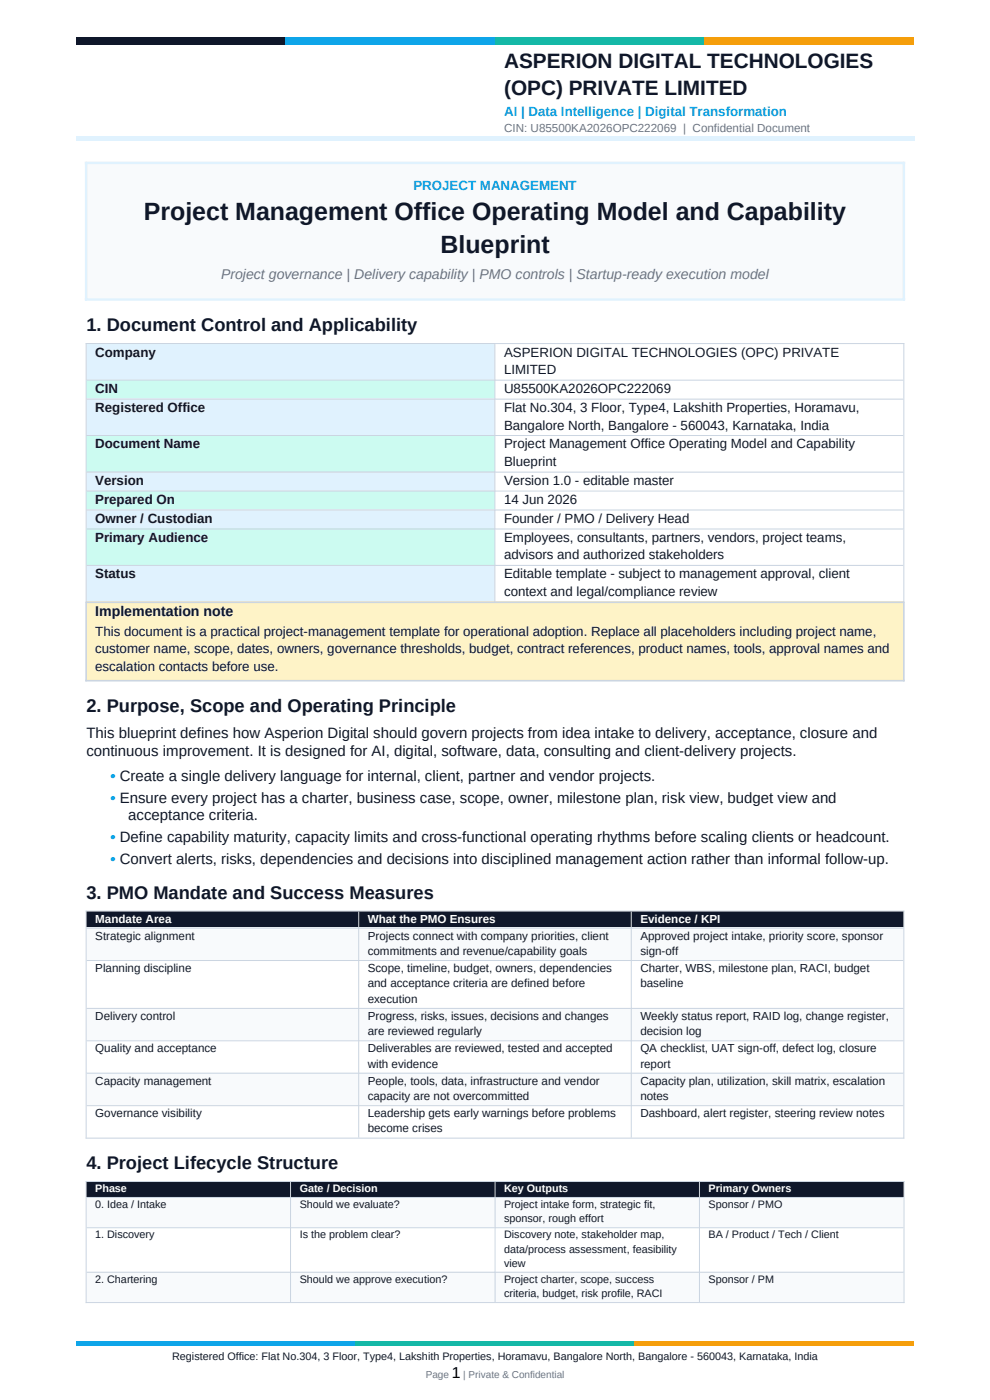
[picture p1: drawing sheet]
<svg xmlns="http://www.w3.org/2000/svg" width="210mm" height="297mm" viewBox="0 0 210 297" stroke-linecap="round" stroke-linejoin="round" font-family="sans-serif">
<defs><g id="words">
<g font-size="5.3" fill="#0f172a">
<text x="30.5" y="46.7">Project Management Office Operating Model and Capability</text>
<text x="93.4" y="53.7">Blueprint</text>
</g>
<g font-size="4.4" fill="#0f172a">
<text x="106.9" y="14.4">ASPERION DIGITAL TECHNOLOGIES</text>
<text x="106.9" y="20.2">(OPC) PRIVATE LIMITED</text>
</g>
<g font-size="3.9" fill="#0f172a">
<text x="18.3" y="70.2">1. Document Control and Applicability</text>
<text x="18.3" y="151">2. Purpose, Scope and Operating Principle</text>
<text x="18.3" y="190.6">3. PMO Mandate and Success Measures</text>
<text x="18.3" y="248">4. Project Lifecycle Structure</text>
</g>
<text font-size="3.4" x="95.8" y="292.4">1</text>
<g font-size="3.2" fill="#111827">
<text x="18.3" y="156.5">This blueprint defines how Asperion Digital should govern projects from idea intake to delivery, acceptance, closure and</text>
<text x="18.3" y="160.4">continuous improvement. It is designed for AI, digital, software, data, consulting and client-delivery projects.</text>
<text x="27.2" y="174">acceptance criteria.</text>
</g>
<g font-size="3.2" fill="#0ea5e9">
<text x="23.4" y="165.6">• Create a single delivery language for internal, client, partner and vendor projects.</text>
<text x="23.4" y="170.3">• Ensure every project has a charter, business case, scope, owner, milestone plan, risk view, budget view and</text>
<text x="23.4" y="178.7">• Define capability maturity, capacity limits and cross-functional operating rhythms before scaling clients or headcount.</text>
<text x="23.4" y="183.4">• Convert alerts, risks, dependencies and decisions into disciplined management action rather than informal follow-up.</text>
</g>
<text font-size="3" fill="#64748b" x="46.9" y="59.2">Project governance | Delivery capability | PMO controls | Startup-ready execution model</text>
<text font-size="3" fill="#0f172a" x="20.2" y="130.8">Implementation note</text>
<g font-size="2.8" fill="#0ea5e9">
<text x="106.9" y="24.5">AI | Data Intelligence | Digital Transformation</text>
<text x="87.7" y="40.3">PROJECT MANAGEMENT</text>
</g>
<g font-size="2.8" fill="#0f172a">
<text x="20.2" y="75.6">Company</text>
<text x="20.2" y="83.4">CIN</text>
<text x="20.2" y="87.4">Registered Office</text>
<text x="20.2" y="95.1">Document Name</text>
<text x="20.2" y="102.9">Version</text>
<text x="20.2" y="106.9">Prepared On</text>
<text x="20.2" y="110.9">Owner / Custodian</text>
<text x="20.2" y="115">Primary Audience</text>
<text x="20.2" y="122.7">Status</text>
</g>
<g font-size="2.8" fill="#111827">
<text x="106.9" y="75.6">ASPERION DIGITAL TECHNOLOGIES (OPC) PRIVATE</text>
<text x="106.9" y="79.4">LIMITED</text>
<text x="106.9" y="83.4">U85500KA2026OPC222069</text>
<text x="106.9" y="87.4">Flat No.304, 3 Floor, Type4, Lakshith Properties, Horamavu,</text>
<text x="106.9" y="91.1">Bangalore North, Bangalore - 560043, Karnataka, India</text>
<text x="106.9" y="95.1">Project Management Office Operating Model and Capability</text>
<text x="106.9" y="98.9">Blueprint</text>
<text x="106.9" y="102.9">Version 1.0 - editable master</text>
<text x="106.9" y="106.9">14 Jun 2026</text>
<text x="106.9" y="110.9">Founder / PMO / Delivery Head</text>
<text x="106.9" y="115">Employees, consultants, partners, vendors, project teams,</text>
<text x="106.9" y="118.7">advisors and authorized stakeholders</text>
<text x="106.9" y="122.7">Editable template - subject to management approval, client</text>
<text x="106.9" y="126.4">context and legal/compliance review</text>
<text x="20.2" y="134.9">This document is a practical project-management template for operational adoption. Replace all placeholders including project name,</text>
<text x="20.2" y="138.6">customer name, scope, dates, owners, governance thresholds, budget, contract references, product names, tools, approval names and</text>
<text x="20.2" y="142.3">escalation contacts before use.</text>
</g>
<text font-size="2.5" fill="#64748b" x="106.9" y="27.9">CIN: U85500KA2026OPC222069 | Confidential Document</text>
<g font-size="2.5" fill="#fff">
<text x="20.2" y="195.7">Mandate Area</text>
<text x="78" y="195.7">What the PMO Ensures</text>
<text x="135.8" y="195.7">Evidence / KPI</text>
</g>
<g font-size="2.5" fill="#111827">
<text x="20.2" y="199.3">Strategic alignment</text>
<text x="78" y="199.3">Projects connect with company priorities, client</text>
<text x="78" y="202.6">commitments and revenue/capability goals</text>
<text x="135.8" y="199.3">Approved project intake, priority score, sponsor</text>
<text x="135.8" y="202.6">sign-off</text>
<text x="20.2" y="206.2">Planning discipline</text>
<text x="78" y="206.2">Scope, timeline, budget, owners, dependencies</text>
<text x="78" y="209.5">and acceptance criteria are defined before</text>
<text x="135.8" y="206.2">Charter, WBS, milestone plan, RACI, budget</text>
<text x="135.8" y="209.5">baseline</text>
<text x="78" y="212.7">execution</text>
<text x="20.2" y="216.3">Delivery control</text>
<text x="78" y="216.3">Progress, risks, issues, decisions and changes</text>
<text x="78" y="219.6">are reviewed regularly</text>
<text x="135.8" y="216.3">Weekly status report, RAID log, change register,</text>
<text x="135.8" y="219.6">decision log</text>
<text x="20.2" y="223.2">Quality and acceptance</text>
<text x="78" y="223.2">Deliverables are reviewed, tested and accepted</text>
<text x="78" y="226.5">with evidence</text>
<text x="135.8" y="223.2">QA checklist, UAT sign-off, defect log, closure</text>
<text x="135.8" y="226.5">report</text>
<text x="20.2" y="230.1">Capacity management</text>
<text x="78" y="230.1">People, tools, data, infrastructure and vendor</text>
<text x="78" y="233.4">capacity are not overcommitted</text>
<text x="135.8" y="230.1">Capacity plan, utilization, skill matrix, escalation</text>
<text x="135.8" y="233.4">notes</text>
<text x="20.2" y="237">Governance visibility</text>
<text x="78" y="237">Leadership gets early warnings before problems</text>
<text x="135.8" y="237">Dashboard, alert register, steering review notes</text>
<text x="78" y="240.2">become crises</text>
</g>
<g font-size="2.3" fill="#fff">
<text x="20.2" y="252.9">Phase</text>
<text x="63.6" y="252.9">Gate / Decision</text>
<text x="106.9" y="252.9">Key Outputs</text>
<text x="150.3" y="252.9">Primary Owners</text>
</g>
<g font-size="2.3" fill="#111827">
<text x="20.2" y="256.3">0. Idea / Intake</text>
<text x="63.6" y="256.3">Should we evaluate?</text>
<text x="106.9" y="256.3">Project intake form, strategic fit,</text>
<text x="150.3" y="256.3">Sponsor / PMO</text>
<text x="20.2" y="262.7">1. Discovery</text>
<text x="63.6" y="262.7">Is the problem clear?</text>
<text x="106.9" y="259.3">sponsor, rough effort</text>
<text x="106.9" y="262.7">Discovery note, stakeholder map,</text>
<text x="150.3" y="262.7">BA / Product / Tech / Client</text>
<text x="106.9" y="265.7">data/process assessment, feasibility</text>
<text x="106.9" y="268.7">view</text>
<text x="20.2" y="272.2">2. Chartering</text>
<text x="63.6" y="272.2">Should we approve execution?</text>
<text x="106.9" y="272.2">Project charter, scope, success</text>
<text x="106.9" y="275.2">criteria, budget, risk profile, RACI</text>
<text x="150.3" y="272.2">Sponsor / PM</text>
<text x="36.5" y="288.4">Registered Office: Flat No.304, 3 Floor, Type4, Lakshith Properties, Horamavu, Bangalore North, Bangalore - 560043, Karnataka, India</text>
</g>
<g font-size="2.1" fill="#64748b">
<text x="90.3" y="292.4">Page</text>
<text x="98.3" y="292.4">| Private &amp; Confidential</text>
</g>
</g></defs>
<path d="M16.1 7.9h44.5v1.6h-44.5z" fill-rule="evenodd" fill="#0f172a"/>
<path d="M60.6 7.9h44.4v1.6h-44.4z" fill-rule="evenodd" fill="#0ea5e9"/>
<path d="M105 7.9h44.5v1.6h-44.5z" fill-rule="evenodd" fill="#14b8a6"/>
<path d="M149.5 7.9h44.4v1.6h-44.4z" fill-rule="evenodd" fill="#f59e0b"/>
<path d="M16.1 29h177.8v.9h-177.8z" fill-rule="evenodd" fill="#e0f2fe"/>
<path d="M18.3 34.3h173.4v28.9h-173.4z" fill-rule="evenodd" fill="#f8fafc"/>
<path d="M18.3 72.8h86.7v7.7h-86.7z" fill-rule="evenodd" fill="#e0f2fe"/>
<path d="M105 72.8h86.7v7.7h-86.7z" fill-rule="evenodd" fill="#fff"/>
<path d="M18.3 80.5h86.7v4h-86.7z" fill-rule="evenodd" fill="#ccfbf1"/>
<path d="M105 80.5h86.7v4h-86.7z" fill-rule="evenodd" fill="#fff"/>
<path d="M18.3 84.6h86.7v7.7h-86.7z" fill-rule="evenodd" fill="#e0f2fe"/>
<path d="M105 84.6h86.7v7.7h-86.7z" fill-rule="evenodd" fill="#fff"/>
<path d="M18.3 92.3h86.7v7.7h-86.7z" fill-rule="evenodd" fill="#ccfbf1"/>
<path d="M105 92.3h86.7v7.7h-86.7z" fill-rule="evenodd" fill="#fff"/>
<path d="M18.3 100h86.7v4.1h-86.7z" fill-rule="evenodd" fill="#e0f2fe"/>
<path d="M105 100h86.7v4.1h-86.7z" fill-rule="evenodd" fill="#fff"/>
<path d="M18.3 104.1h86.7v4h-86.7z" fill-rule="evenodd" fill="#ccfbf1"/>
<path d="M105 104.1h86.7v4h-86.7z" fill-rule="evenodd" fill="#fff"/>
<path d="M18.3 108.1h86.7v4h-86.7z" fill-rule="evenodd" fill="#e0f2fe"/>
<path d="M105 108.1h86.7v4h-86.7z" fill-rule="evenodd" fill="#fff"/>
<path d="M18.3 112.1h86.7v7.7h-86.7z" fill-rule="evenodd" fill="#ccfbf1"/>
<path d="M105 112.1h86.7v7.7h-86.7z" fill-rule="evenodd" fill="#fff"/>
<path d="M18.3 119.8h86.7v7.8h-86.7z" fill-rule="evenodd" fill="#e0f2fe"/>
<path d="M105 119.8h86.7v7.8h-86.7z" fill-rule="evenodd" fill="#fff"/>
<path d="M18.3 127.6h173.4v16.6h-173.4z" fill-rule="evenodd" fill="#fef3c7"/>
<g fill="#0f172a">
<path d="M18.3 193.2h57.8v3.6h-57.8z" fill-rule="evenodd"/>
<path d="M76.1 193.2h57.8v3.6h-57.8z" fill-rule="evenodd"/>
<path d="M133.9 193.2h57.8v3.6h-57.8z" fill-rule="evenodd"/>
</g>
<g fill="#f8fafc">
<path d="M18.3 196.8h57.8v6.8h-57.8z" fill-rule="evenodd"/>
<path d="M76.1 196.8h57.8v6.8h-57.8z" fill-rule="evenodd"/>
<path d="M133.9 196.8h57.8v6.8h-57.8z" fill-rule="evenodd"/>
</g>
<g fill="#fff">
<path d="M18.3 203.7h57.8v10.1h-57.8z" fill-rule="evenodd"/>
<path d="M76.1 203.7h57.8v10.1h-57.8z" fill-rule="evenodd"/>
<path d="M133.9 203.7h57.8v10.1h-57.8z" fill-rule="evenodd"/>
</g>
<g fill="#f8fafc">
<path d="M18.3 213.8h57.8v6.9h-57.8z" fill-rule="evenodd"/>
<path d="M76.1 213.8h57.8v6.9h-57.8z" fill-rule="evenodd"/>
<path d="M133.9 213.8h57.8v6.9h-57.8z" fill-rule="evenodd"/>
</g>
<g fill="#fff">
<path d="M18.3 220.7h57.8v6.9h-57.8z" fill-rule="evenodd"/>
<path d="M76.1 220.7h57.8v6.9h-57.8z" fill-rule="evenodd"/>
<path d="M133.9 220.7h57.8v6.9h-57.8z" fill-rule="evenodd"/>
</g>
<g fill="#f8fafc">
<path d="M18.3 227.6h57.8v6.8h-57.8z" fill-rule="evenodd"/>
<path d="M76.1 227.6h57.8v6.8h-57.8z" fill-rule="evenodd"/>
<path d="M133.9 227.6h57.8v6.8h-57.8z" fill-rule="evenodd"/>
</g>
<g fill="#fff">
<path d="M18.3 234.5h57.8v6.8h-57.8z" fill-rule="evenodd"/>
<path d="M76.1 234.5h57.8v6.8h-57.8z" fill-rule="evenodd"/>
<path d="M133.9 234.5h57.8v6.8h-57.8z" fill-rule="evenodd"/>
</g>
<g fill="#0f172a">
<path d="M18.3 250.5h43.3v3.4h-43.3z" fill-rule="evenodd"/>
<path d="M61.6 250.5h43.4v3.4h-43.4z" fill-rule="evenodd"/>
<path d="M105 250.5h43.4v3.4h-43.4z" fill-rule="evenodd"/>
<path d="M148.4 250.5h43.4v3.4h-43.4z" fill-rule="evenodd"/>
</g>
<g fill="#f8fafc">
<path d="M18.3 253.9h43.3v6.4h-43.3z" fill-rule="evenodd"/>
<path d="M61.6 253.9h43.4v6.4h-43.4z" fill-rule="evenodd"/>
<path d="M105 253.9h43.4v6.4h-43.4z" fill-rule="evenodd"/>
<path d="M148.4 253.9h43.4v6.4h-43.4z" fill-rule="evenodd"/>
</g>
<g fill="#fff">
<path d="M18.3 260.4h43.3v9.4h-43.3z" fill-rule="evenodd"/>
<path d="M61.6 260.4h43.4v9.4h-43.4z" fill-rule="evenodd"/>
<path d="M105 260.4h43.4v9.4h-43.4z" fill-rule="evenodd"/>
<path d="M148.4 260.4h43.4v9.4h-43.4z" fill-rule="evenodd"/>
</g>
<g fill="#f8fafc">
<path d="M18.3 269.8h43.3v6.4h-43.3z" fill-rule="evenodd"/>
<path d="M61.6 269.8h43.4v6.4h-43.4z" fill-rule="evenodd"/>
<path d="M105 269.8h43.4v6.4h-43.4z" fill-rule="evenodd"/>
<path d="M148.4 269.8h43.4v6.4h-43.4z" fill-rule="evenodd"/>
</g>
<path d="M16.1 284.6h59.3v1h-59.3z" fill-rule="evenodd" fill="#0ea5e9"/>
<path d="M75.4 284.6h59.2v1h-59.2z" fill-rule="evenodd" fill="#14b8a6"/>
<path d="M134.7 284.6h59.2v1h-59.2z" fill-rule="evenodd" fill="#f59e0b"/>
<path d="M16.1 7.9h44.5v1.6h-44.5z" fill-rule="evenodd" fill="#0f172a"/>
<path d="M60.6 7.9h44.4v1.6h-44.4z" fill-rule="evenodd" fill="#0ea5e9"/>
<path d="M105 7.9h44.5v1.6h-44.5z" fill-rule="evenodd" fill="#14b8a6"/>
<path d="M149.5 7.9h44.4v1.6h-44.4z" fill-rule="evenodd" fill="#f59e0b"/>
<path d="M16.1 29h177.8v.9h-177.8z" fill-rule="evenodd" fill="#e0f2fe"/>
<path d="M16.1 284.6h59.3v1h-59.3z" fill-rule="evenodd" fill="#0ea5e9"/>
<path d="M75.4 284.6h59.2v1h-59.2z" fill-rule="evenodd" fill="#14b8a6"/>
<path d="M134.7 284.6h59.2v1h-59.2z" fill-rule="evenodd" fill="#f59e0b"/>
<path d="M18.3 34.3h173.4v28.9h-173.4z" fill-rule="evenodd" fill="#f8fafc"/>
<path d="M18.3 72.8h86.7v7.7h-86.7z" fill-rule="evenodd" fill="#e0f2fe"/>
<path d="M105 72.8h86.7v7.7h-86.7z" fill-rule="evenodd" fill="#fff"/>
<path d="M18.3 80.5h86.7v4h-86.7z" fill-rule="evenodd" fill="#ccfbf1"/>
<path d="M105 80.5h86.7v4h-86.7z" fill-rule="evenodd" fill="#fff"/>
<path d="M18.3 84.6h86.7v7.7h-86.7z" fill-rule="evenodd" fill="#e0f2fe"/>
<path d="M105 84.6h86.7v7.7h-86.7z" fill-rule="evenodd" fill="#fff"/>
<path d="M18.3 92.3h86.7v7.7h-86.7z" fill-rule="evenodd" fill="#ccfbf1"/>
<path d="M105 92.3h86.7v7.7h-86.7z" fill-rule="evenodd" fill="#fff"/>
<path d="M18.3 100h86.7v4.1h-86.7z" fill-rule="evenodd" fill="#e0f2fe"/>
<path d="M105 100h86.7v4.1h-86.7z" fill-rule="evenodd" fill="#fff"/>
<path d="M18.3 104.1h86.7v4h-86.7z" fill-rule="evenodd" fill="#ccfbf1"/>
<path d="M105 104.1h86.7v4h-86.7z" fill-rule="evenodd" fill="#fff"/>
<path d="M18.3 108.1h86.7v4h-86.7z" fill-rule="evenodd" fill="#e0f2fe"/>
<path d="M105 108.1h86.7v4h-86.7z" fill-rule="evenodd" fill="#fff"/>
<path d="M18.3 112.1h86.7v7.7h-86.7z" fill-rule="evenodd" fill="#ccfbf1"/>
<path d="M105 112.1h86.7v7.7h-86.7z" fill-rule="evenodd" fill="#fff"/>
<path d="M18.3 119.8h86.7v7.8h-86.7z" fill-rule="evenodd" fill="#e0f2fe"/>
<path d="M105 119.8h86.7v7.8h-86.7z" fill-rule="evenodd" fill="#fff"/>
<path d="M18.3 127.6h173.4v16.6h-173.4z" fill-rule="evenodd" fill="#fef3c7"/>
<g fill="#0f172a">
<path d="M18.3 193.2h57.8v3.6h-57.8z" fill-rule="evenodd"/>
<path d="M76.1 193.2h57.8v3.6h-57.8z" fill-rule="evenodd"/>
<path d="M133.9 193.2h57.8v3.6h-57.8z" fill-rule="evenodd"/>
</g>
<g fill="#f8fafc">
<path d="M18.3 196.8h57.8v6.8h-57.8z" fill-rule="evenodd"/>
<path d="M76.1 196.8h57.8v6.8h-57.8z" fill-rule="evenodd"/>
<path d="M133.9 196.8h57.8v6.8h-57.8z" fill-rule="evenodd"/>
</g>
<g fill="#fff">
<path d="M18.3 203.7h57.8v10.1h-57.8z" fill-rule="evenodd"/>
<path d="M76.1 203.7h57.8v10.1h-57.8z" fill-rule="evenodd"/>
<path d="M133.9 203.7h57.8v10.1h-57.8z" fill-rule="evenodd"/>
</g>
<g fill="#f8fafc">
<path d="M18.3 213.8h57.8v6.9h-57.8z" fill-rule="evenodd"/>
<path d="M76.1 213.8h57.8v6.9h-57.8z" fill-rule="evenodd"/>
<path d="M133.9 213.8h57.8v6.9h-57.8z" fill-rule="evenodd"/>
</g>
<g fill="#fff">
<path d="M18.3 220.7h57.8v6.9h-57.8z" fill-rule="evenodd"/>
<path d="M76.1 220.7h57.8v6.9h-57.8z" fill-rule="evenodd"/>
<path d="M133.9 220.7h57.8v6.9h-57.8z" fill-rule="evenodd"/>
</g>
<g fill="#f8fafc">
<path d="M18.3 227.6h57.8v6.8h-57.8z" fill-rule="evenodd"/>
<path d="M76.1 227.6h57.8v6.8h-57.8z" fill-rule="evenodd"/>
<path d="M133.9 227.6h57.8v6.8h-57.8z" fill-rule="evenodd"/>
</g>
<g fill="#fff">
<path d="M18.3 234.5h57.8v6.8h-57.8z" fill-rule="evenodd"/>
<path d="M76.1 234.5h57.8v6.8h-57.8z" fill-rule="evenodd"/>
<path d="M133.9 234.5h57.8v6.8h-57.8z" fill-rule="evenodd"/>
</g>
<g fill="#0f172a">
<path d="M18.3 250.5h43.3v3.4h-43.3z" fill-rule="evenodd"/>
<path d="M61.6 250.5h43.4v3.4h-43.4z" fill-rule="evenodd"/>
<path d="M105 250.5h43.4v3.4h-43.4z" fill-rule="evenodd"/>
<path d="M148.4 250.5h43.4v3.4h-43.4z" fill-rule="evenodd"/>
</g>
<g fill="#f8fafc">
<path d="M18.3 253.9h43.3v6.4h-43.3z" fill-rule="evenodd"/>
<path d="M61.6 253.9h43.4v6.4h-43.4z" fill-rule="evenodd"/>
<path d="M105 253.9h43.4v6.4h-43.4z" fill-rule="evenodd"/>
<path d="M148.4 253.9h43.4v6.4h-43.4z" fill-rule="evenodd"/>
</g>
<g fill="#fff">
<path d="M18.3 260.4h43.3v9.4h-43.3z" fill-rule="evenodd"/>
<path d="M61.6 260.4h43.4v9.4h-43.4z" fill-rule="evenodd"/>
<path d="M105 260.4h43.4v9.4h-43.4z" fill-rule="evenodd"/>
<path d="M148.4 260.4h43.4v9.4h-43.4z" fill-rule="evenodd"/>
</g>
<g fill="#f8fafc">
<path d="M18.3 269.8h43.3v6.4h-43.3z" fill-rule="evenodd"/>
<path d="M61.6 269.8h43.4v6.4h-43.4z" fill-rule="evenodd"/>
<path d="M105 269.8h43.4v6.4h-43.4z" fill-rule="evenodd"/>
<path d="M148.4 269.8h43.4v6.4h-43.4z" fill-rule="evenodd"/>
</g>
<path d="M18 34.6h174M18.3 34.3v29.5M191.7 34.3v29.5M18 63.5h174" fill="none" stroke="#e0f2fe" stroke-width=".53"/>
<g fill="none" stroke="#cbd5e1" stroke-width=".21">
<path d="M18.2 72.9h173.6M18.3 72.8v55.2M105 73v55M191.7 72.8v55.2M18.4 80.6h173.2M18.4 84.7h173.2M18.4 92.4h173.2M18.4 100.2h173.2M18.4 104.2h173.2M18.4 108.2h173.2M18.4 112.2h173.2M18.4 119.9h173.2"/>
<path d="M18.2 193.3h173.6M18.3 193.2v48.3M18.4 196.9h173.2M76.1 193.4v47.9M133.9 193.4v47.9M191.7 193.2v48.3M18.4 203.8h173.2M18.4 213.9h173.2M18.4 220.8h173.2M18.4 227.7h173.2M18.4 234.6h173.2M18.2 241.4h173.6"/>
<path d="M18.2 250.6h173.7M18.3 250.5v25.9M18.4 254h173.3M61.6 250.8v25.4M105 250.8v25.4M148.4 250.8v25.4M191.8 250.5v25.9M18.2 276.3h173.7M18.4 260.5h173.3M18.4 269.9h173.3"/>
</g>
<path d="M18.3 127.6v17M18.4 127.8h173.2M191.7 127.6v17M18.1 144.4h173.8" fill="none" stroke="#cbd5e1" stroke-width=".35"/>
<use href="#words"/>
</svg>
